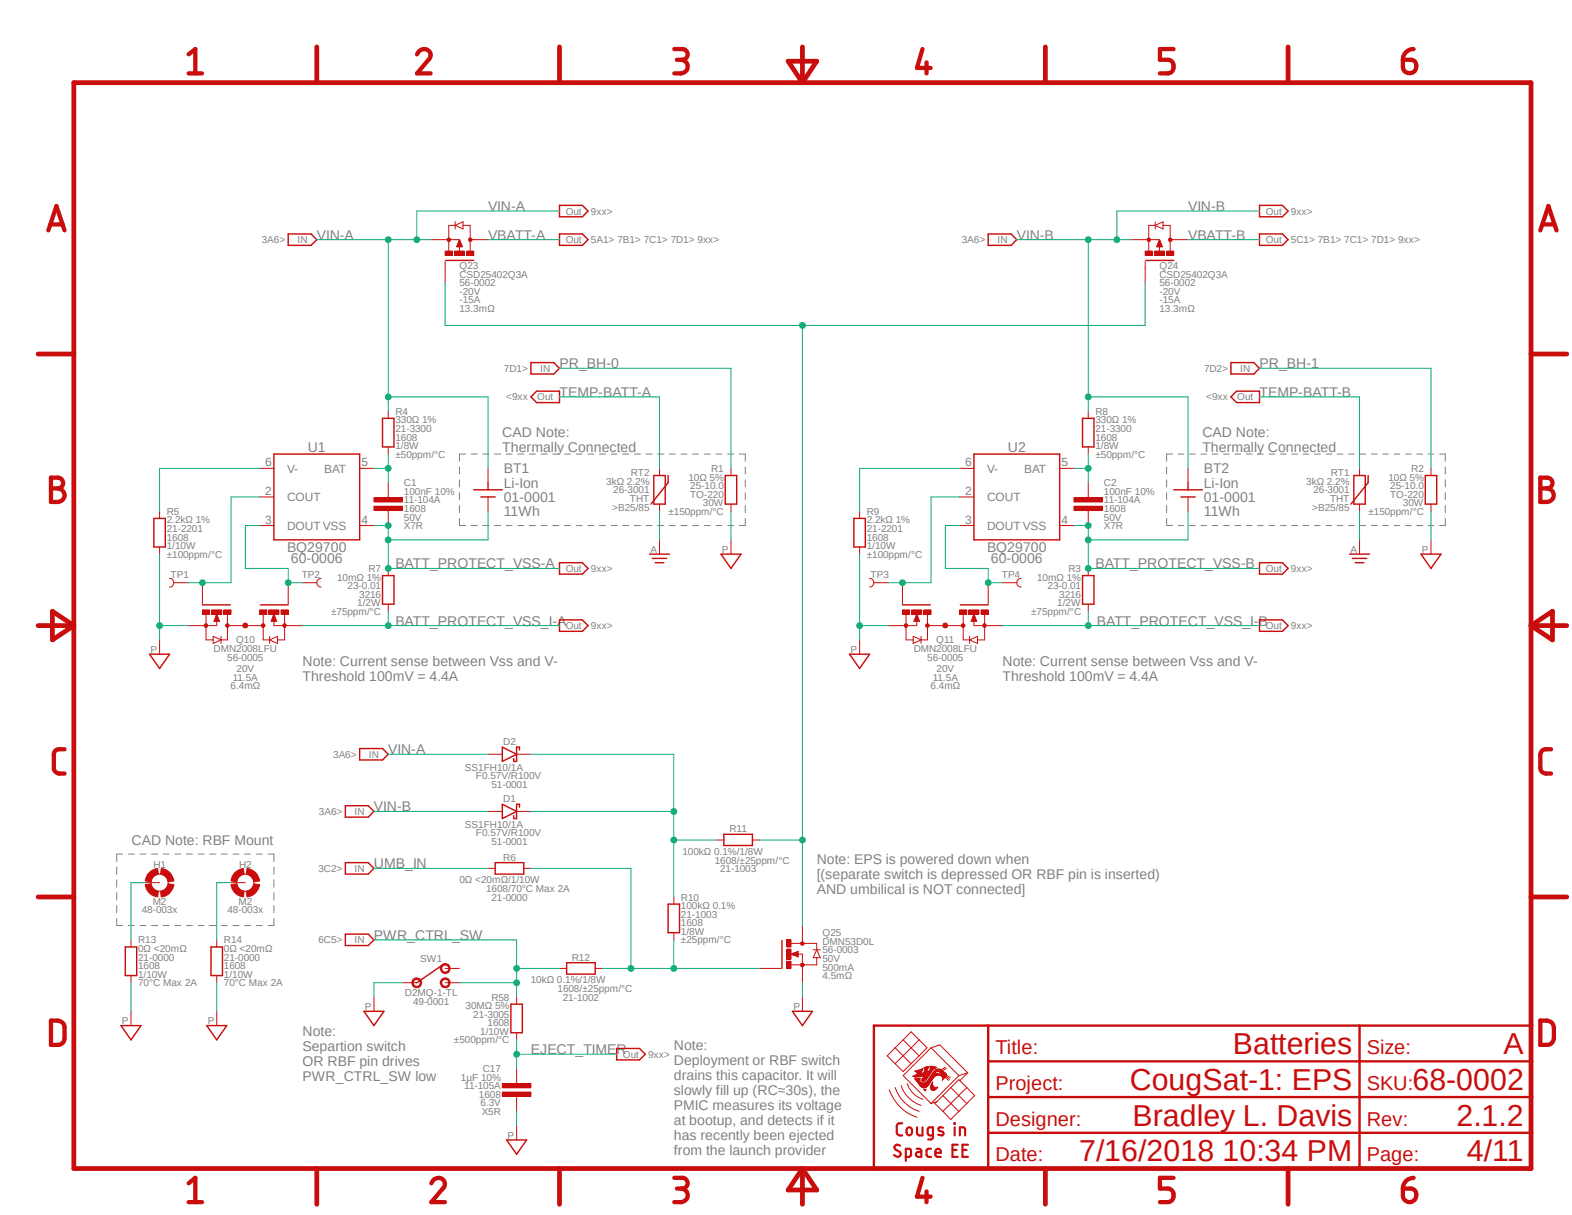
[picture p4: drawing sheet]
<svg xmlns="http://www.w3.org/2000/svg" width="279mm" height="216mm" viewBox="0 0 279 216" stroke-linecap="round" stroke-linejoin="round" font-family="sans-serif">
<defs><g id="words">
<g font-size="5.4" fill="#c90d0c">
<text x="219.1" y="187.3">Batteries</text>
<text x="267.3" y="187.3">A</text>
<text x="200.8" y="193.7">CougSat-1: EPS</text>
<text x="251" y="193.7">68-0002</text>
<text x="201.3" y="200">Bradley L. Davis</text>
<text x="258.9" y="200">2.1.2</text>
<text x="191.8" y="206.4">7/16/2018 10:34 PM</text>
<text x="260.7" y="206.4">4/11</text>
</g>
<g font-size="3.6" fill="#c90d0c">
<text x="176.9" y="187.3">Title:</text>
<text x="242.9" y="187.3">Size:</text>
<text x="176.9" y="193.7">Project:</text>
<text x="242.9" y="193.7">SKU:</text>
<text x="176.9" y="200">Designer:</text>
<text x="242.9" y="200">Rev:</text>
<text x="176.9" y="206.4">Date:</text>
<text x="242.9" y="206.4">Page:</text>
</g>
<g font-size="2.5" fill="#808080">
<text x="86.7" y="37.5">VIN-A</text>
<text x="211.2" y="37.5">VIN-B</text>
<text x="56.3" y="42.6">VIN-A</text>
<text x="86.7" y="42.6">VBATT-A</text>
<text x="180.7" y="42.6">VIN-B</text>
<text x="211.2" y="42.6">VBATT-B</text>
<text x="99.4" y="65.4">PR_BH-0</text>
<text x="223.9" y="65.4">PR_BH-1</text>
<text x="99.4" y="70.5">TEMP-BATT-A</text>
<text x="223.9" y="70.5">TEMP-BATT-B</text>
<text x="89.3" y="77.7">CAD Note:</text>
<text x="213.7" y="77.7">CAD Note:</text>
<text x="54.7" y="80.3">U1</text>
<text x="89.3" y="80.3">Thermally Connected</text>
<text x="179.1" y="80.3">U2</text>
<text x="213.7" y="80.3">Thermally Connected</text>
<text x="89.5" y="89.2">01-0001</text>
<text x="89.5" y="86.7">Li-Ion</text>
<text x="89.5" y="84.1">BT1</text>
<text x="214" y="89.2">01-0001</text>
<text x="214" y="86.7">Li-Ion</text>
<text x="214" y="84.1">BT2</text>
<text x="89.5" y="91.7">11Wh</text>
<text x="214" y="91.7">11Wh</text>
<text x="51" y="98.1">BQ29700</text>
<text x="51.7" y="100.1">60-0006</text>
<text x="70.3" y="101">BATT_PROTECT_VSS-A</text>
<text x="175.4" y="98.1">BQ29700</text>
<text x="176.1" y="100.1">60-0006</text>
<text x="194.7" y="101">BATT_PROTECT_VSS-B</text>
<text x="70.3" y="111.2">BATT_PROTECT_VSS_I-A</text>
<text x="194.9" y="111.2">BATT_PROTECT_VSS_I-B</text>
<text x="53.8" y="118.3">Note: Current sense between Vss and V-</text>
<text x="178.2" y="118.3">Note: Current sense between Vss and V-</text>
<text x="53.8" y="121">Threshold 100mV = 4.4A</text>
<text x="178.2" y="121">Threshold 100mV = 4.4A</text>
<text x="69" y="134">VIN-A</text>
<text x="66.5" y="144.2">VIN-B</text>
<text x="23.4" y="150.2">CAD Note: RBF Mount</text>
<text x="66.5" y="154.3">UMB_IN</text>
<text x="145.2" y="153.6">Note: EPS is powered down when</text>
<text x="145.2" y="156.3">[(separate switch is depressed OR RBF pin is inserted)</text>
<text x="145.2" y="158.9">AND umbilical is NOT connected]</text>
<text x="66.5" y="167">PWR_CTRL_SW</text>
<text x="53.8" y="184">Note:</text>
<text x="53.8" y="186.7">Separtion switch</text>
<text x="53.8" y="189.4">OR RBF pin drives</text>
<text x="94.4" y="187.3">EJECT_TIMER</text>
<text x="119.8" y="186.6">Note:</text>
<text x="119.8" y="189.2">Deployment or RBF switch</text>
<text x="119.8" y="191.9">drains this capacitor. It will</text>
<text x="53.8" y="192">PWR_CTRL_SW low</text>
<text x="119.8" y="194.6">slowly fill up (RC≈30s), the</text>
<text x="119.8" y="197.2">PMIC measures its voltage</text>
<text x="119.8" y="199.9">at bootup, and detects if it</text>
<text x="119.8" y="202.6">has recently been ejected</text>
<text x="119.8" y="205.2">from the launch provider</text>
</g>
<g font-size="2.1" fill="#808080">
<text x="47.1" y="82.9">6</text>
<text x="51" y="84">V-</text>
<text x="57.6" y="84">BAT</text>
<text x="64.3" y="82.9">5</text>
<text x="171.5" y="82.9">6</text>
<text x="175.4" y="84">V-</text>
<text x="182" y="84">BAT</text>
<text x="188.7" y="82.9">5</text>
<text x="47.1" y="88">2</text>
<text x="51" y="89.1">COUT</text>
<text x="171.5" y="88">2</text>
<text x="175.4" y="89.1">COUT</text>
<text x="47.1" y="93">3</text>
<text x="51" y="94.1">DOUT VSS</text>
<text x="64.3" y="93">4</text>
<text x="171.5" y="93">3</text>
<text x="175.4" y="94.1">DOUTVSS</text>
<text x="188.7" y="93">4</text>
</g>
<g font-size="1.8" fill="#808080">
<text x="100.5" y="38.1">Out</text>
<text x="105" y="38.1">9xx&gt;</text>
<text x="225" y="38.1">Out</text>
<text x="229.4" y="38.1">9xx&gt;</text>
<text x="46.5" y="43.2">3A6&gt;</text>
<text x="52.9" y="43.2">IN</text>
<text x="81.7" y="47.8">Q23</text>
<text x="100.5" y="43.2">Out</text>
<text x="105" y="43.2">5A1&gt; 7B1&gt; 7C1&gt; 7D1&gt; 9xx&gt;</text>
<text x="171" y="43.2">3A6&gt;</text>
<text x="177.3" y="43.2">IN</text>
<text x="206.1" y="47.8">Q24</text>
<text x="225" y="43.2">Out</text>
<text x="229.5" y="43.2">5C1&gt; 7B1&gt; 7C1&gt; 7D1&gt; 9xx&gt;</text>
<text x="81.7" y="50.8">56-0002</text>
<text x="81.7" y="52.4">-20V</text>
<text x="81.7" y="53.9">-15A</text>
<text x="81.7" y="49.3">CSD25402Q3A</text>
<text x="206.1" y="50.8">56-0002</text>
<text x="206.1" y="52.4">-20V</text>
<text x="206.1" y="53.9">-15A</text>
<text x="206.1" y="49.3">CSD25402Q3A</text>
<text x="81.7" y="55.4">13.3mΩ</text>
<text x="206.1" y="55.4">13.3mΩ</text>
<text x="89.6" y="66.1">7D1&gt;</text>
<text x="90" y="71.2">&lt;9xx</text>
<text x="95.5" y="71.2">Out</text>
<text x="96" y="66.1">IN</text>
<text x="214" y="66.1">7D2&gt;</text>
<text x="214.4" y="71.2">&lt;9xx</text>
<text x="219.9" y="71.2">Out</text>
<text x="220.4" y="66.1">IN</text>
<text x="70.3" y="76.8">21-3300</text>
<text x="70.3" y="75.2">330Ω 1%</text>
<text x="70.3" y="73.7">R4</text>
<text x="194.7" y="76.8">21-3300</text>
<text x="194.7" y="75.2">330Ω 1%</text>
<text x="194.7" y="73.7">R8</text>
<text x="70.3" y="78.3">1608</text>
<text x="70.3" y="79.8">1/8W</text>
<text x="70.3" y="81.3">±50ppm/°C</text>
<text x="126.4" y="83.9">R1</text>
<text x="194.7" y="78.3">1608</text>
<text x="194.7" y="79.8">1/8W</text>
<text x="194.7" y="81.3">±50ppm/°C</text>
<text x="250.8" y="83.9">R2</text>
<text x="71.8" y="89.5">11-104A</text>
<text x="71.8" y="87.9">100nF 10%</text>
<text x="71.8" y="86.4">C1</text>
<text x="107.7" y="86.1">3kΩ 2.2%</text>
<text x="109" y="87.7">26-3001</text>
<text x="112" y="89.2">THT</text>
<text x="112.1" y="84.6">RT2</text>
<text x="122.3" y="85.4">10Ω 5%</text>
<text x="122.7" y="88.4">TO-220</text>
<text x="122.7" y="86.9">25-10.0</text>
<text x="124.9" y="90">30W</text>
<text x="196.2" y="89.5">11-104A</text>
<text x="196.2" y="87.9">100nF 10%</text>
<text x="196.2" y="86.4">C2</text>
<text x="232.2" y="86.1">3kΩ 2.2%</text>
<text x="233.4" y="87.7">26-3001</text>
<text x="236.4" y="89.2">THT</text>
<text x="236.6" y="84.6">RT1</text>
<text x="246.8" y="85.4">10Ω 5%</text>
<text x="247.1" y="88.4">TO-220</text>
<text x="247.1" y="86.9">25-10.0</text>
<text x="249.3" y="90">30W</text>
<text x="29.6" y="94.5">21-2201</text>
<text x="29.6" y="93">2.2kΩ 1%</text>
<text x="29.6" y="91.5">R5</text>
<text x="71.8" y="91">1608</text>
<text x="71.8" y="92.5">50V</text>
<text x="71.8" y="94">X7R</text>
<text x="108.8" y="90.7">&gt;B25/85</text>
<text x="118.8" y="91.5">±150ppm/°C</text>
<text x="154.1" y="94.5">21-2201</text>
<text x="154.1" y="93">2.2kΩ 1%</text>
<text x="154.1" y="91.5">R9</text>
<text x="196.2" y="91">1608</text>
<text x="196.2" y="92.5">50V</text>
<text x="196.2" y="94">X7R</text>
<text x="233.2" y="90.7">&gt;B25/85</text>
<text x="243.2" y="91.5">±150ppm/°C</text>
<text x="29.6" y="96.1">1608</text>
<text x="29.6" y="97.6">1/10W</text>
<text x="29.6" y="99.1">±100ppm/°C</text>
<text x="65.5" y="101.6">R7</text>
<text x="100.5" y="101.6">Out</text>
<text x="105" y="101.6">9xx&gt;</text>
<text x="115.6" y="98.2">A</text>
<text x="128.3" y="98.2">P</text>
<text x="154.1" y="96.1">1608</text>
<text x="154.1" y="97.6">1/10W</text>
<text x="154.1" y="99.1">±100ppm/°C</text>
<text x="189.9" y="101.6">R3</text>
<text x="225" y="101.6">Out</text>
<text x="229.5" y="101.6">9xx&gt;</text>
<text x="240" y="98.2">A</text>
<text x="252.7" y="98.2">P</text>
<text x="30.3" y="102.7">TP1</text>
<text x="53.6" y="102.7">TP2</text>
<text x="59.9" y="103.2">10mΩ 1%</text>
<text x="61.8" y="104.7">23-0.01</text>
<text x="63.5" y="107.7">1/2W</text>
<text x="63.8" y="106.2">3216</text>
<text x="154.7" y="102.7">TP3</text>
<text x="178.1" y="102.7">TP4</text>
<text x="184.3" y="103.2">10mΩ 1%</text>
<text x="186.2" y="104.7">23-0.01</text>
<text x="187.9" y="107.7">1/2W</text>
<text x="188.3" y="106.2">3216</text>
<text x="58.8" y="109.3">±75ppm/°C</text>
<text x="100.5" y="111.8">Out</text>
<text x="105" y="111.8">9xx&gt;</text>
<text x="183.3" y="109.3">±75ppm/°C</text>
<text x="225" y="111.8">Out</text>
<text x="229.5" y="111.8">9xx&gt;</text>
<text x="26.8" y="116">P</text>
<text x="38" y="115.9">DMN2008LFU</text>
<text x="40.4" y="117.4">56-0005</text>
<text x="42" y="114.3">Q10</text>
<text x="42" y="119.4">20V</text>
<text x="151.2" y="116">P</text>
<text x="162.4" y="115.9">DMN2008LFU</text>
<text x="164.8" y="117.4">56-0005</text>
<text x="166.4" y="114.3">Q11</text>
<text x="166.5" y="119.4">20V</text>
<text x="41" y="122.5">6.4mΩ</text>
<text x="41.4" y="120.9">11.5A</text>
<text x="165.4" y="122.5">6.4mΩ</text>
<text x="165.8" y="120.9">11.5A</text>
<text x="59.2" y="134.7">3A6&gt;</text>
<text x="65.6" y="134.7">IN</text>
<text x="82.6" y="136.9">SS1FH10/1A</text>
<text x="89.5" y="132.4">D2</text>
<text x="84.6" y="138.5">F0.57V R100V</text>
<text x="87.3" y="140">51-0001</text>
<text x="89.5" y="142.5">D1</text>
<text x="90.3" y="138.5">/</text>
<text x="56.7" y="144.8">3A6&gt;</text>
<text x="63" y="144.8">IN</text>
<text x="82.6" y="147.1">SS1FH10/1A</text>
<text x="84.6" y="148.6">F0.57V R100V</text>
<text x="90.3" y="148.6">/</text>
<text x="129.7" y="147.9">R11</text>
<text x="27.3" y="154.2">H1</text>
<text x="42.5" y="154.2">H2</text>
<text x="56.6" y="154.9">3C2&gt;</text>
<text x="63" y="154.9">IN</text>
<text x="87.3" y="150.2">51-0001</text>
<text x="89.5" y="153">R6</text>
<text x="121.3" y="151.9">100kΩ 0.1%/1/8W</text>
<text x="127" y="153.5">1608/±25ppm/°C</text>
<text x="128" y="154.9">21-1003</text>
<text x="27.1" y="160.8">M2</text>
<text x="42.4" y="160.8">M2</text>
<text x="81.7" y="157">0Ω &lt;20mΩ/1/10W</text>
<text x="86.4" y="158.5">1608/70°C Max 2A</text>
<text x="87.3" y="160">21-0000</text>
<text x="121" y="161.5">100kΩ 0.1%</text>
<text x="121" y="160">R10</text>
<text x="24.6" y="167.6">R13</text>
<text x="25.2" y="162.3">48-003x</text>
<text x="39.8" y="167.6">R14</text>
<text x="40.4" y="162.3">48-003x</text>
<text x="56.6" y="167.6">6C5&gt;</text>
<text x="63" y="167.6">IN</text>
<text x="121" y="164.6">1608</text>
<text x="121" y="166.1">1/8W</text>
<text x="121" y="167.6">±25ppm/°C</text>
<text x="121" y="163.1">21-1003</text>
<text x="146.2" y="167.9">DMN53D0L</text>
<text x="146.2" y="166.4">Q25</text>
<text x="24.6" y="172.2">1608</text>
<text x="24.6" y="173.7">1/10W</text>
<text x="24.6" y="170.7">21-0000</text>
<text x="24.6" y="169.2">0Ω &lt;20mΩ</text>
<text x="39.8" y="169.2">0Ω &lt;20mΩ</text>
<text x="39.8" y="172.2">1608</text>
<text x="39.8" y="173.7">1/10W</text>
<text x="39.8" y="170.7">21-0000</text>
<text x="74.7" y="170.9">SW1</text>
<text x="101.6" y="170.7">R12</text>
<text x="146.2" y="169.4">56-0003</text>
<text x="146.2" y="170.9">50V</text>
<text x="146.2" y="172.5">500mA</text>
<text x="146.2" y="174">4.5mΩ</text>
<text x="24.6" y="175.3">70°C Max 2A</text>
<text x="39.8" y="175.3">70°C Max 2A</text>
<text x="64.9" y="179.5">P</text>
<text x="72" y="177">D2MQ-1-TL</text>
<text x="73.4" y="178.6">49-0001</text>
<text x="82.8" y="179.3">30MΩ 5%</text>
<text x="87.3" y="177.8">R58</text>
<text x="94.3" y="174.8">10kΩ 0.1%/1/8W</text>
<text x="99.1" y="176.3">1608/±25ppm/°C</text>
<text x="100" y="177.8">21-1002</text>
<text x="141" y="179.5">P</text>
<text x="21.7" y="182">P</text>
<text x="36.9" y="182">P</text>
<text x="80.7" y="185.4">±500ppm/°C</text>
<text x="84.1" y="180.9">21-3005</text>
<text x="85.3" y="183.9">1/10W</text>
<text x="86.7" y="182.4">1608</text>
<text x="85.8" y="190.5">C17</text>
<text x="110.7" y="188">Out</text>
<text x="115.2" y="188">9xx&gt;</text>
<text x="81.9" y="192">1µF 10%</text>
<text x="82.5" y="193.5">11-105A</text>
<text x="85.1" y="195.1">1608</text>
<text x="85.4" y="196.6">6.3V</text>
<text x="85.6" y="198.1">X5R</text>
<text x="90.2" y="202.3">P</text>
</g>
</g></defs>
<path d="M6.3 6.1l272.6 209.6M278.9 6.1l-272.6 209.6" fill="none" stroke="#fff" stroke-width=".18"/>
<g fill="none" stroke="#808080" stroke-width=".18">
<path d="M81.7 92.1v1.3h1.1M81.7 83v1.2M81.7 85.3v1.2M81.7 87.5v1.3M81.7 89.8v1.3M82.8 80.7h-1.1v1.3M83.7 80.7h1.1M83.7 93.4h1.1M85.8 80.7h1.1M85.8 93.4h1.1M87.9 80.7h1.1M87.9 93.4h1.1"/>
<path d="M90 80.7h1M90 93.4h1M92 80.7h1.1M92 93.4h1.1M94.1 80.7h1.1M94.1 93.4h1.1M96.2 80.7h1M96.2 93.4h1M98.3 80.7h1M98.3 93.4h1M100.3 80.7h1.1M100.3 93.4h1.1"/>
<path d="M102.4 80.7h1.1M102.4 93.4h1.1M104.5 80.7h1M104.5 93.4h1M106.6 80.7h1M106.6 93.4h1M108.6 80.7h1.1M108.6 93.4h1.1M110.7 80.7h1.1M110.7 93.4h1.1M112.7 80.7h1.1M112.7 93.4h1.1"/>
<path d="M114.8 80.7h1.1M114.8 93.4h1.1M116.9 80.7h1.1M116.9 93.4h1.1M119 80.7h1M119 93.4h1M121 80.7h1.1M121 93.4h1.1M123.1 80.7h1.1M123.1 93.4h1.1M125.2 80.7h1M125.2 93.4h1"/>
<path d="M127.3 80.7h1M127.3 93.4h1M129.3 80.7h1.1M129.3 93.4h1.1M131.4 80.7h1.1v1.3M132.5 92.1v1.3h-1.1M132.5 83v1.2M132.5 85.3v1.2M132.5 87.5v1.3M132.5 89.8v1.3M207.3 92.1v1.3h1.1M207.3 83v1.2"/>
<path d="M207.3 85.3v1.2M207.3 87.5v1.3M207.3 89.8v1.3M208.4 80.7h-1.1v1.3M209.4 80.7h1M209.4 93.4h1M211.4 80.7h1M211.4 93.4h1M213.4 80.7h1.1M213.4 93.4h1.1M215.4 80.7h1.1M215.4 93.4h1.1"/>
<path d="M217.5 80.7h1M217.5 93.4h1M219.5 80.7h1M219.5 93.4h1M221.5 80.7h1M221.5 93.4h1M223.5 80.7h1M223.5 93.4h1M225.6 80.7h1M225.6 93.4h1M227.6 80.7h1M227.6 93.4h1"/>
<path d="M229.6 80.7h1M229.6 93.4h1M231.6 80.7h1M231.6 93.4h1M233.6 80.7h1.1M233.6 93.4h1.1M235.7 80.7h1M235.7 93.4h1M237.7 80.7h1M237.7 93.4h1M239.7 80.7h1M239.7 93.4h1"/>
<path d="M241.7 80.7h1M241.7 93.4h1M243.8 80.7h1M243.8 93.4h1M245.7 80.7h1.1M245.7 93.4h1.1M247.8 80.7h1M247.8 93.4h1M249.8 80.7h1M249.8 93.4h1M251.8 80.7h1.1M251.8 93.4h1.1"/>
<path d="M253.8 80.7h1M253.8 93.4h1M255.9 80.7h1v1.3M256.9 83v1.2M256.9 85.3v1.2M256.9 87.5v1.3M256.9 89.8v1.3M256.9 92.1v1.3h-1M20.7 154.1v1.3M20.7 156.3v1.3M20.7 158.6v1.3M21.8 151.8h-1.1v1.3"/>
<path d="M22.8 151.8h1.1M24.9 151.8h1.1M26.9 151.8h1.1M29 151.8h1.1M31.1 151.8h1M33.1 151.8h1.1M35.2 151.8h1.1M37.3 151.8h1.1M39.3 151.8h1.1M41.4 151.8h1.1M43.5 151.8h1M45.6 151.8h1"/>
<path d="M47.6 151.8h1.1v1.3M48.7 154.1v1.3M48.7 156.3v1.3M48.7 158.6v1.3M20.7 163.2v1.3h1.1M20.7 160.9v1.3M22.8 164.5h1.1M24.9 164.5h1.1M26.9 164.5h1.1M29 164.5h1.1M31.1 164.5h1M33.1 164.5h1.1"/>
<path d="M35.2 164.5h1.1M37.3 164.5h1.1M39.3 164.5h1.1M41.4 164.5h1.1M43.5 164.5h1M45.6 164.5h1M48.7 163.2v1.3h-1.1M48.7 160.9v1.3"/>
</g>
<g fill="none" stroke="#c90d0c" stroke-width=".85">
<path d="M13.1 14.7h259v192.9h-259zM56.3 8.3v6.4M99.4 8.3v6.4M140.1 10.9h5.1l-2.6 3.8zM142.6 8.3v6.4M185.8 8.3v6.4M228.9 8.3v6.4M6.8 62.9h6.3M272.1 62.9h6.4M6.8 111.2h6.3M9.3 108.6l3.8 2.6-3.8 2.5zM272.1 111.2h6.4"/>
<path d="M272.1 111.2l3.8-2.6v5.1zM6.8 159.4h6.3M272.1 159.4h6.4M56.3 207.6v6.4M99.4 207.6v6.4M142.6 207.6v6.4M142.6 207.6l2.6 3.9h-5.1zM185.8 207.6v6.4M228.9 207.6v6.4"/>
</g>
<g fill="none" stroke="#c90d0c" stroke-width=".76">
<path d="M33.5 9.7l1.2-1v4.3M33.5 13h2.4M74.1 9.7a1.19 1.19 0 0 1 1.6-1 1.19 1.19 0 0 1 .7 1.7l-2.3 2.6h2.4M119.8 8.7h1.5a.95 .95 0 0 1 .9 1 .95 .95 0 0 1-.9 .9h-1M121 10.6a1.21 1.21 0 0 1 1.2 1.2 1.21 1.21 0 0 1-1.2 1.2h-1.2M164 8.7l-1 3.4h2.4M164.7 11.1v1.9M208.6 8.7h-2.4v1.9h1.4a1.23 1.23 0 0 1 1 1.2 1.23 1.23 0 0 1-1 1.2h-1.4M249.3 10.6h1.5a1.21 1.21 0 0 1 .9 1.4 1.21 1.21 0 0 1-1.4 1 1.09 1.09 0 0 1-1-1.2zM251.2 8.7a1.88 1.88 0 0 0-1.9 1.9M9 39.9h2.1M274.1 39.9h2.2"/>
<path d="M8.6 40.9l1.4-4.3 1.5 4.3M273.8 40.9l1.4-4.3 1.4 4.3M9.1 84.9h1.2a.95 .95 0 0 1 .9 .9 .95 .95 0 0 1-.9 1 1.21 1.21 0 0 1 1.2 1.2 1.21 1.21 0 0 1-1.2 1.2h-1.2zM9.1 86.8h1.2M273.8 84.9h1.2a.95 .95 0 0 1 .9 .9 .95 .95 0 0 1-.9 1 1.21 1.21 0 0 1 1.2 1.2 1.21 1.21 0 0 1-1.2 1.2h-1.2zM273.8 86.8h1.2M11.5 133.1h-1a.87 .87 0 0 0-.9 1v2.4a.97 .97 0 0 0 .9 1h1M275.7 133.1h-1a.94 .94 0 0 0-.9 1v2.4a.97 .97 0 0 0 .9 1h1M9.1 181.4a2.22 2.22 0 0 1 2.2 .5l.2 .7v1.9a1.13 1.13 0 0 1-1.2 1.2h-1.2zM273.8 181.4a2.07 2.07 0 0 1 2.1 .5l.3 .7v1.9a1.21 1.21 0 0 1-1.2 1.2h-1.2zM33.5 210.3l1.2-1v4.3M33.5 213.6h2.4"/>
<path d="M76.7 210.3a1.2 1.2 0 0 1 1.4-1 1.2 1.2 0 0 1 .9 1.4l-2.3 2.9h2.4M119.8 209.3h1.5a.95 .95 0 0 1 .9 .9 .95 .95 0 0 1-.9 1h-1M121 211.2a1.21 1.21 0 0 1 1.2 1.2 1.21 1.21 0 0 1-1.2 1.2h-1.2M164 209.3l-1 3.3h2.4M164.7 211.7v1.9M208.6 209.3h-2.4v1.9h1.4a1.23 1.23 0 0 1 1 1.2 1.23 1.23 0 0 1-1 1.2h-1.4M249.3 211.2h1.5a1.2 1.2 0 0 1 .9 1.3 1.2 1.2 0 0 1-1.2 1.1 1.2 1.2 0 0 1-1.2-1.2zM251.2 209.3a1.88 1.88 0 0 0-1.9 1.9"/>
</g>
<path d="M175.6 194.9h96.5M175.6 182.2v25.4M175.6 188.6h96.5M241.6 182.2v25.4M272.1 182.2h-116.8v25.4M175.6 201.3h96.5" fill="none" stroke="#c90d0c" stroke-width=".42"/>
<g fill="none" stroke="#c90d0c" stroke-width=".18">
<path d="M193.4 73.1v1.2M193.4 79.4v1.3M152.8 90.8v1.3M152.8 97.2v1.3M170.6 88.3h2.5M170.6 93.4h2.5M170.6 83.2h2.5M188.3 93.4h2.6M188.3 83.2h2.6M193.4 85.8v2.5M193.4 90.8v2.6M211.2 83.2v2.6"/>
<path d="M211.2 88.3v2.5M254.3 83.2v1.3M254.3 89.6v1.2M158 193.6a7.9 7.9 0 0 0 5 4.9M159.1 193.3a6.8 6.8 0 0 0 4.3 4.2M159.1 189l1.4 1.4 1.4-1.4M159.1 186.2l-1.4 1.4 1.4 1.4M159.1 186.2l2.8 2.8M160.2 192.9a5.5 5.5 0 0 0 3.5 3.5M160.5 184.8l1.4-1.5 2.9 2.9-1.4 1.4M160.5 184.8l-1.4 1.4M160.5 184.8l2.9 2.8"/>
<path d="M161.2 192.6a4.4 4.4 0 0 0 2.8 2.8M162.3 191.2h1.6M162.3 191.3h1.3M162.6 191.1l-.4 .2 .8 .1 1.3-.3-.3 .5M162.6 191.1h2.5M162.6 191.7h.9M162.6 190.4h1.1M162.7 191.8h.7M162.7 191.1h2.4M162.8 191.9h.5M162.8 190.5h.9M162.9 192h.4"/>
<path d="M162.9 191h2.3M162.9 192.1h.5M162.9 190.3h1M162.9 190.5h.8M163 192.2h.4M163 190.9l-.4 .2M163 190.9h2.3M163.1 190.8h.6M163.1 192.3h.4M163.1 192.4h.6M163.1 190.6h.6M163.2 190.7h.5"/>
<path d="M163.2 192.5h2M163.3 190.2h.7M163.3 191.9l.1 .2M163.3 192.6h1.8M163.4 187.6l-1.5 1.4M163.4 184.8l-4.3 4.2M163.4 192.7h1.7M163.4 192.1l.4 .3M163.4 192.8h1.6M163.5 192.9h1.5M163.5 192.9l.2 .1M163.5 191.6h.1"/>
<path d="M163.5 190.1h.5M163.6 193h1.3M163.6 191.6l-1 .1 .9 1.2M163.6 191.6l-.3 .3M163.7 193a.7 .7 0 0 0 .9 .2M163.7 193h1.1M163.7 193.1h1M163.7 192h.7M163.7 191.9h.8M163.7 190h.3M163.8 191.8h.8M163.9 193.2h.7"/>
<path d="M163.9 192.1h.4M163.9 190.8h1.4M163.9 191.7h.8M163.9 189.9h.1M164 191.6l-.3 .4 .3 .2 .3-.1M164 189.9l-.3 1 .5-.4M164 189.9l-1.4 .4 .6 .4-.2 .2M164 191.6h.8M164 190.7h1.4M164.1 191.5h.8M164.1 191.4h.8M164.1 190.6h1.3"/>
<path d="M164.2 191.3h.8M164.2 191.2h.9M164.2 190.5h1.3M164.3 189.7v.4l.1-.1-.1 .4M164.3 190.5h.5M164.3 189.9h.5M164.3 189.7h.7M164.3 193.7h.2M164.3 192.4h1M164.3 190h.5M164.3 190.4l-.1 .1M164.3 190.4h.5"/>
<path d="M164.4 190.3h.4M164.4 190.2h.4M164.4 193.6h.2l-.2 .2M164.4 190.1h.4M164.5 192.4h-1.3M164.5 192.4h.9M164.5 189.7h-.2M164.5 189.7h.5M164.5 193.6h-.3l.2 .2M164.6 192.3h.8M164.7 192.2h.8M164.7 189.6l.3-.1v.3h-.7"/>
<path d="M164.7 189.6l-.2 .1M164.7 189.6h.3M164.7 193.1l-.1 .1M164.8 190.4v.2l.2-.1M164.8 189.8v.6M164.8 192.1h.7M164.8 192.1l-.3 .3M164.9 192h.7M164.9 193l-.2 .1M165 191.9h.7M165 190.5h.5M165 191.8h.7"/>
<path d="M165.1 190.4h.5M165.1 191.1l-.8 1M165.1 191.7h.7M165.1 191.7l-.3 .4M165.1 190.3h.6M165.1 191.6h.7M165.1 192.6l-.2 .4M165.2 190.2l-.2 .3M165.2 191.6h.7M165.2 190.2h.6M165.3 191.5h.6M165.3 191.4h.7"/>
<path d="M165.3 190.8l-.2 .3M165.3 190.1h.6M165.3 189.7h1.1M165.3 189.6h.8M165.4 190h.5M165.4 193.4h1.1M165.4 193.3h1.2M165.4 193.2h.7M165.4 193.1h.5M165.4 191.3h.7M165.4 193.5h1M165.4 193h.5"/>
<path d="M165.4 193h.4M165.4 189.8h.8M165.4 191.2h.8M165.4 189.9h.7M165.5 186.2l4.9 4.9M165.5 186.2l-5 4.9 5 5M165.5 186.2l1.5-.5 5 4.9M165.5 193.5h.8M165.5 192.9h.3M165.5 191.1h.9M165.5 192.8h.3M165.5 191.1h1.1"/>
<path d="M165.6 193.6h.6M165.6 192.7h.1M165.6 192.6h.1M165.6 191h1.5M165.7 192.5h.1M165.7 190.9h1.3M165.7 192.4h.1M165.7 190.8h1.1M165.7 193.7h.4M165.7 192.7l.1-.4-.4 .8 .1 .4M165.7 192.7l.1 .3M165.8 190.7h.3"/>
<path d="M165.8 193l.3 .3 .6-.1a.69 .69 0 0 1-.5 .5 .69 .69 0 0 1-.7-.2M165.8 190.6h.4M165.9 190.5h.4M165.9 190.5l-.8 1.2M165.9 190.5h.5M166 190.4h1.6M166.2 189.8l-.4 .3-.5 .7M166.2 189.8l.3-.1-1.2-.2v.3h.2l-.3 .4M166.2 190.2h1.1M166.4 190.5l-.3 .2 .7 .1 .5 .3M166.4 190.1h.8M166.4 190.1a1.08 1.08 0 0 1 1.4 .4l.4 .4"/>
<path d="M166.4 190.1l-.5 .4M166.4 190.5a.79 .79 0 0 1 1 .7l-.1-.1 .3 .4M166.5 195.7l-.3 .4 1.4 1.4M166.6 193.2h.1M166.9 190.5h.8M167 190.5h.8M167.1 191.1h.2M167.1 190.6h.8M167.2 191.1a1.47 1.47 0 0 0-1.7 1l-.4 .5M167.2 191.1h.1M167.2 190.7h.8M167.3 190.8h.8"/>
<path d="M167.3 191.2h.8M167.3 190.9h.9M167.4 191h.8M167.4 191.3h.7M167.4 191.1h.7M167.4 191.1h.8M167.5 191.4h.5M167.6 191.8l-.1 .2M167.6 191.6h.2M167.6 191.5h.3M167.6 191.5v.1M167.6 194.7l-1.1 1"/>
<path d="M167.6 194.7l2.8 2.8M167.6 191.7h.1M167.6 191.6h.1M167.6 191.6v.2M167.7 191.6l-.1 .2M168 191.4l.6 .6M168 189.7l-.8 .4M168 191.4l-.3 .2M168.1 191.3l.7 .5M168.1 191.2l-.1 .2M168.2 191.1l.7 .3M168.2 189.9l-.7 .4h-1.4"/>
<path d="M168.2 190.9l-.1 .3M169 193.3l1.4-1.4 1.4 1.4M169 193.3l2.8 2.8M169 193.3l-1.4 1.4M170.4 191.1l-4.9 5 1-.4M171.8 193.3l1.4 1.4-4.2 4.2-1.4-1.4M171.8 193.3l-4.2 4.2M172 190.6l-1.6 .5M172 190.6l-1.4 1.4"/>
</g>
<g fill="none" stroke="#c90d0c" stroke-width=".38">
<path d="M160.4 199.6h-.8l-.2 .5 .1 1.4 .4 .3h.5M169.6 199.6l.1 .1zM160 203.6a.6 .6 0 0 0-1 .3l.2 .4 .7 .3a.51 .51 0 0 1 .1 .7 .51 .51 0 0 1-.7 .2l-.4-.3M161 205.6h.6l.3-.2v-.9l-.1-.3-.8-.1v2.2M161.2 200.5a.49 .49 0 0 1 .5-.2 .49 .49 0 0 1 .4 .5v.5a.49 .49 0 0 1-.5 .5 .49 .49 0 0 1-.5-.5zM162.9 204.1l.6 .1 .2 .3v1.1h-.5a.42 .42 0 0 1-.4-.5 .42 .42 0 0 1 .4-.4h.5M163 200.3v1.1l.4 .4h.6v-1.5M165.5 204.1l-.7 .1-.1 .3v.9l.3 .2h.5M165.8 201.8h-.6l-.3-.3v-.8l.2-.3 .7-.1v1.8l-.3 .4h-.5M166.2 204.9h1a.51 .51 0 0 0-.3-.8 .51 .51 0 0 0-.7 .5l.1 .8 .3 .2h.6M167.6 200.4a.61 .61 0 0 0-.8 .1l.1 .4 .7 .2 .1 .4a.63 .63 0 0 1-.9 .1M169.3 204.3h.7"/>
<path d="M169.7 200.3v1.5M170.2 203.4h-.9v2.2h.9M170.6 201.8v-1.5h.6l.3 .2v1.3M171.1 204.3h.7M172 203.4h-.9v2.2h.9"/>
</g>
<path d="M192.4 74.3h2v5.1h-2zM151.8 92.1h2v5.1h-2zM173.1 80.7h15.2v15.2h-15.2zM208.6 87h5.1M209.9 88.3h2.5M211.2 85.8v1.2M253.3 84.5h2.1v5.1h-2.1z" fill="none" stroke="#c90d0c" stroke-width=".25"/>
<path d="M190.9 88.4h5.1v.8h-5.1z" fill-rule="evenodd" fill="#c90d0c"/>
<path d="M190.9 88.4h5.1v.8h-5.1z" fill="none" stroke="#c90d0c" stroke-width=".18"/>
<path d="M190.9 90h5.1v.7h-5.1z" fill-rule="evenodd" fill="#c90d0c"/>
<g fill="none" stroke="#c90d0c" stroke-width=".18">
<path d="M205.3 39.4v1.3M203.5 42.6h.7M203.5 46.4v1.3M204.3 42.6h1.8v2.4M205.3 40h-1.1v4.6M205.3 40l1.4-.6v1.3zM206.7 40h1.3v4.6M208 42.6h.6M190.9 90h5.1v.7h-5.1zM193.4 88.3v.1M193.4 90.7v.1M254.3 95.9v2.6"/>
<path d="M152.8 113.7v2.5M154.6 102.8a.76 .76 0 0 1 .7 .7 .76 .76 0 0 1-.7 .8M155.3 103.5h2.6M178.2 103.5h2.5M181.5 102.8a.76 .76 0 0 0-.8 .7 .76 .76 0 0 0 .8 .8"/>
</g>
<path d="M203.7 46.3h4.9M218.8 64.4h4l1.1 1-1.1 1.1h-4zM252.6 98.5h3.5l-1.8 2.5zM151 116.2h3.6l-1.8 2.6z" fill="none" stroke="#c90d0c" stroke-width=".25"/>
<path d="M207.8 42.4h.4v.4h-.4z" fill-rule="evenodd" fill="#c90d0c"/>
<path d="M207.8 42.4h.4v.4h-.4z" fill="none" stroke="#c90d0c" stroke-width=".18"/>
<path d="M204 42.4h.4v.4h-.4z" fill-rule="evenodd" fill="#c90d0c"/>
<path d="M204 42.4h.4v.4h-.4z" fill="none" stroke="#c90d0c" stroke-width=".18"/>
<path d="M207.3 44.6h1.3v.8h-1.3z" fill-rule="evenodd" fill="#c90d0c"/>
<path d="M207.3 44.6h1.3v.8h-1.3z" fill="none" stroke="#c90d0c" stroke-width=".18"/>
<path d="M203.5 44.6h1.3v.8h-1.3z" fill-rule="evenodd" fill="#c90d0c"/>
<path d="M203.5 44.6h1.3v.8h-1.3z" fill="none" stroke="#c90d0c" stroke-width=".18"/>
<path d="M205.2 44.6h1.8v.8h-1.8z" fill-rule="evenodd" fill="#c90d0c"/>
<g fill="none" stroke="#c90d0c" stroke-width=".18">
<path d="M201 42.6h2.5M203.5 47.7v2.5M205.2 44.6h1.8v.8h-1.8zM205.6 43.8h1M205.7 43.7h.8M205.7 43.6h.8M205.7 43.4h.7M205.8 43.3h.6M205.9 43.2h.4M205.9 43.1h.4M206 43h.2M206 42.9h.2"/>
<path d="M206 42.8h.2M206.1 42.6l.5 1.3h-1zM206.1 42.7h.1M208.6 42.6h2.6M160.4 106.1v1.3M161 109.1v4.6M162.3 113.1l1.4 .6-1.4 .6zM162.9 110.3v.9h-2.5M162.9 109.1l.5 1.3h-1zM163.7 113.1v1.2M164.8 109.1v4.6h-1.1M164.8 111.2h6.4"/>
<path d="M86.7 134h2.6M91.8 134h2.6"/>
</g>
<path d="M223.9 41.6h4l1 1-1 1h-4zM160.4 107.5h5M89.3 132.8l2.5 1.2-2.5 1.3zM92.3 133.3v-.5h-.5v2.5h-.5v-.5" fill="none" stroke="#c90d0c" stroke-width=".25"/>
<path d="M162.9 110v.3h-.2l.2-.9 .3 .9" fill="none" stroke="#c90d0c" stroke-width=".34"/>
<path d="M160.8 110.9h.4l.2 .3-.2 .2-.2 .1-.2-.1z" fill-rule="evenodd" fill="#c90d0c"/>
<path d="M160.8 110.9h.4l.2 .3-.2 .2-.2 .1-.2-.1z" fill="none" stroke="#c90d0c" stroke-width=".18"/>
<path d="M164.6 110.9h.5l.1 .3-.1 .2-.3 .1-.2-.1z" fill-rule="evenodd" fill="#c90d0c"/>
<path d="M164.6 110.9h.5l.1 .3-.1 .2-.3 .1-.2-.1z" fill="none" stroke="#c90d0c" stroke-width=".18"/>
<path d="M160.4 108.4h1.3v.7h-1.3z" fill-rule="evenodd" fill="#c90d0c"/>
<path d="M160.4 108.4h1.3v.7h-1.3z" fill="none" stroke="#c90d0c" stroke-width=".18"/>
<path d="M164.2 108.4h1.3v.7h-1.3z" fill-rule="evenodd" fill="#c90d0c"/>
<path d="M164.2 108.4h1.3v.7h-1.3z" fill="none" stroke="#c90d0c" stroke-width=".18"/>
<path d="M162.1 108.4h1.7v.7h-1.7z" fill-rule="evenodd" fill="#c90d0c"/>
<path d="M157.9 111.2h2.5M160.4 103.5v2.6M161 113.7h1.3M162.1 108.4h1.7v.7h-1.7zM171.2 109.1v4.6h1.1M172.3 113.7l1.4-.6v1.2zM172.3 113.1v1.2M173.1 110.3v.9h2.5M173.1 109.1l.5 1.3h-1zM175 109.1v4.6M175.6 106.1v1.3" fill="none" stroke="#c90d0c" stroke-width=".18"/>
<path d="M170.7 107.5h4.9" fill="none" stroke="#c90d0c" stroke-width=".25"/>
<path d="M173.1 110v.3h.3l-.3-.9-.3 .9" fill="none" stroke="#c90d0c" stroke-width=".34"/>
<path d="M174.8 110.9h.4v.5l-.2 .1-.2-.1z" fill-rule="evenodd" fill="#c90d0c"/>
<path d="M174.8 110.9h.4v.5l-.2 .1-.2-.1z" fill="none" stroke="#c90d0c" stroke-width=".18"/>
<path d="M170.9 110.9h.5l.1 .3-.1 .2-.2 .1-.3-.1z" fill-rule="evenodd" fill="#c90d0c"/>
<path d="M170.9 110.9h.5l.1 .3-.1 .2-.2 .1-.3-.1z" fill="none" stroke="#c90d0c" stroke-width=".18"/>
<path d="M174.4 108.4h1.2v.7h-1.2z" fill-rule="evenodd" fill="#c90d0c"/>
<path d="M174.4 108.4h1.2v.7h-1.2z" fill="none" stroke="#c90d0c" stroke-width=".18"/>
<path d="M170.6 108.4h1.2v.7h-1.2z" fill-rule="evenodd" fill="#c90d0c"/>
<path d="M170.6 108.4h1.2v.7h-1.2z" fill="none" stroke="#c90d0c" stroke-width=".18"/>
<path d="M172.2 108.4h1.8v.7h-1.8z" fill-rule="evenodd" fill="#c90d0c"/>
<path d="M172.2 108.4h1.8v.7h-1.8zM173.7 113.7h1.3M175.6 103.5v2.6M175.6 111.2h2.6" fill="none" stroke="#c90d0c" stroke-width=".18"/>
<path d="M167.7 110.8l.3-.1 .3 .1 .1 .4-.1 .3-.3 .1-.3-.1-.1-.3 .5-.1-.5 .1z" fill-rule="evenodd" fill="#c90d0c"/>
<g fill="none" stroke="#c90d0c" stroke-width=".18">
<path d="M69 73.1v1.2M69 79.4v1.3M28.4 90.8v1.3M28.4 97.2v1.3M46.1 88.3h2.6M46.1 93.4h2.6M46.1 83.2h2.6M63.9 93.4h2.6M63.9 83.2h2.6M69 85.8v2.5M69 90.8v2.6M86.7 83.2v2.6"/>
<path d="M86.7 88.3v2.5M129.9 83.2v1.3M129.9 89.6v1.2M241.6 83.2v1.3M241.6 89.6v1.2M241.6 95.9v2.6M167.7 110.8l.3-.1 .3 .1 .1 .4-.1 .3-.3 .1-.3-.1-.1-.3 .5-.1-.5 .1zM193.4 101v1.3M193.4 107.4v1.2"/>
</g>
<g fill="none" stroke="#c90d0c" stroke-width=".25">
<path d="M68 74.3h2v5.1h-2zM219.8 69.5h4.1v2h-4.1l-1-1zM27.3 92.1h2.1v5.1h-2.1zM48.7 80.7h15.2v15.2h-15.2zM84.2 87h5.1M85.5 88.3h2.5M86.7 85.8v1.2M128.9 84.5h2v5.1h-2zM223.9 100h4l1 1-1 1h-4zM239.9 98.5h3.5M240.4 99.2h2.5M240.6 84.5h2.1v5.1h-2.1z"/>
<path d="M240.9 100h1.5M243.2 84.5v1.3l-3.1 3.8M192.4 102.3h2v5.1h-2zM223.9 110.2h4l1 1-1 1h-4z"/>
</g>
<path d="M66.5 88.4h5v.8h-5z" fill-rule="evenodd" fill="#c90d0c"/>
<path d="M66.5 88.4h5v.8h-5z" fill="none" stroke="#c90d0c" stroke-width=".18"/>
<path d="M66.5 90h5v.7h-5z" fill-rule="evenodd" fill="#c90d0c"/>
<g fill="none" stroke="#c90d0c" stroke-width=".18">
<path d="M80.9 39.4v1.3M79.1 42.6h.7M79.1 46.4v1.3M79.9 42.6h1.8v2.4M80.9 40h-1.1v4.6M80.9 40l1.4-.6v1.3zM82.3 40h1.3v4.6M83.6 42.6h.6M66.5 90h5v.7h-5zM69 88.3v.1M69 90.7v.1M129.9 95.9v2.6"/>
<path d="M28.4 113.7v2.5M30.1 102.8a.76 .76 0 0 1 .8 .7 .76 .76 0 0 1-.8 .8M30.9 103.5h2.5M53.8 103.5h2.5M57.1 102.8a.76 .76 0 0 0-.8 .7 .76 .76 0 0 0 .8 .8"/>
</g>
<path d="M79.2 46.3h5M128.1 98.5h3.6l-1.8 2.5zM26.6 116.2h3.5l-1.7 2.6z" fill="none" stroke="#c90d0c" stroke-width=".25"/>
<path d="M83.4 42.4h.4v.4h-.4z" fill-rule="evenodd" fill="#c90d0c"/>
<path d="M83.4 42.4h.4v.4h-.4z" fill="none" stroke="#c90d0c" stroke-width=".18"/>
<path d="M79.5 42.4h.5v.4h-.5z" fill-rule="evenodd" fill="#c90d0c"/>
<path d="M79.5 42.4h.5v.4h-.5z" fill="none" stroke="#c90d0c" stroke-width=".18"/>
<path d="M82.9 44.6h1.3v.8h-1.3z" fill-rule="evenodd" fill="#c90d0c"/>
<path d="M82.9 44.6h1.3v.8h-1.3z" fill="none" stroke="#c90d0c" stroke-width=".18"/>
<path d="M79.1 44.6h1.3v.8h-1.3z" fill-rule="evenodd" fill="#c90d0c"/>
<path d="M79.1 44.6h1.3v.8h-1.3z" fill="none" stroke="#c90d0c" stroke-width=".18"/>
<path d="M80.8 44.6h1.7v.8h-1.7z" fill-rule="evenodd" fill="#c90d0c"/>
<g fill="none" stroke="#c90d0c" stroke-width=".18">
<path d="M76.6 42.6h2.5M79.1 47.7v2.5M80.8 44.6h1.7v.8h-1.7zM81.2 43.8h1M81.2 43.7h.9M81.3 43.6h.8M81.3 43.6h.7M81.3 43.4h.7M81.4 43.3h.6M81.4 43.2h.5M81.5 43.1h.4M81.5 43h.3"/>
<path d="M81.5 42.9h.3M81.6 42.8h.2M81.6 42.8h.1M81.7 42.6l.5 1.3h-1zM81.7 42.7h.1M84.2 42.6h2.5M36 106.1v1.3M36.6 109.1v4.6M37.9 113.1l1.4 .6-1.4 .6zM38.5 110.3v.9h-2.5M38.5 109.1l.5 1.3h-1zM39.3 113.1v1.2"/>
<path d="M40.4 109.1v4.6h-1.1M40.4 111.2h6.4M86.7 144.2h2.6M91.8 144.2h2.6"/>
</g>
<path d="M99.4 41.6h4.1l1 1-1 1h-4.1zM36 107.5h4.9M89.3 142.9l2.5 1.3-2.5 1.3zM92.3 143.4v-.5h-.5v2.6h-.5v-.6" fill="none" stroke="#c90d0c" stroke-width=".25"/>
<path d="M38.5 110v.3h-.2l.2-.9 .3 .9" fill="none" stroke="#c90d0c" stroke-width=".34"/>
<path d="M36.4 110.9h.4l.2 .3-.2 .2-.2 .1-.2-.1z" fill-rule="evenodd" fill="#c90d0c"/>
<path d="M36.4 110.9h.4l.2 .3-.2 .2-.2 .1-.2-.1z" fill="none" stroke="#c90d0c" stroke-width=".18"/>
<path d="M40.2 110.9h.4l.2 .3-.2 .2-.2 .1-.2-.1z" fill-rule="evenodd" fill="#c90d0c"/>
<path d="M40.2 110.9h.4l.2 .3-.2 .2-.2 .1-.2-.1z" fill="none" stroke="#c90d0c" stroke-width=".18"/>
<path d="M36 108.4h1.3v.7h-1.3z" fill-rule="evenodd" fill="#c90d0c"/>
<path d="M36 108.4h1.3v.7h-1.3z" fill="none" stroke="#c90d0c" stroke-width=".18"/>
<path d="M39.8 108.4h1.3v.7h-1.3z" fill-rule="evenodd" fill="#c90d0c"/>
<path d="M39.8 108.4h1.3v.7h-1.3z" fill="none" stroke="#c90d0c" stroke-width=".18"/>
<path d="M37.6 108.4h1.8v.7h-1.8z" fill-rule="evenodd" fill="#c90d0c"/>
<path d="M33.4 111.2h2.6M36 103.5v2.6M36.6 113.7h1.3M37.6 108.4h1.8v.7h-1.8zM46.8 109.1v4.6h1.1M47.9 113.7l1.4-.6v1.2zM47.9 113.1v1.2M48.7 110.3v.9h2.5M48.7 109.1l.5 1.3h-1zM50.6 109.1v4.6M51.2 106.1v1.3" fill="none" stroke="#c90d0c" stroke-width=".18"/>
<path d="M46.3 107.5h4.9" fill="none" stroke="#c90d0c" stroke-width=".25"/>
<path d="M48.7 110v.3h.2l-.2-.9-.3 .9" fill="none" stroke="#c90d0c" stroke-width=".34"/>
<path d="M50.3 110.9h.5v.5l-.2 .1-.3-.1z" fill-rule="evenodd" fill="#c90d0c"/>
<path d="M50.3 110.9h.5v.5l-.2 .1-.3-.1z" fill="none" stroke="#c90d0c" stroke-width=".18"/>
<path d="M46.5 110.9h.5l.1 .3-.1 .2-.2 .1-.3-.1z" fill-rule="evenodd" fill="#c90d0c"/>
<path d="M46.5 110.9h.5l.1 .3-.1 .2-.2 .1-.3-.1z" fill="none" stroke="#c90d0c" stroke-width=".18"/>
<path d="M50 108.4h1.2v.7h-1.2z" fill-rule="evenodd" fill="#c90d0c"/>
<path d="M50 108.4h1.2v.7h-1.2z" fill="none" stroke="#c90d0c" stroke-width=".18"/>
<path d="M46.1 108.4h1.3v.7h-1.3z" fill-rule="evenodd" fill="#c90d0c"/>
<path d="M46.1 108.4h1.3v.7h-1.3z" fill="none" stroke="#c90d0c" stroke-width=".18"/>
<path d="M47.8 108.4h1.8v.7h-1.8z" fill-rule="evenodd" fill="#c90d0c"/>
<path d="M47.8 108.4h1.8v.7h-1.8zM49.3 113.7h1.3M51.2 103.5v2.6M51.2 111.2h2.6" fill="none" stroke="#c90d0c" stroke-width=".18"/>
<path d="M43.3 110.8l.3-.1 .3 .1 .1 .4-.1 .3-.3 .1-.3-.1-.2-.3 .5-.1-.5 .1z" fill-rule="evenodd" fill="#c90d0c"/>
<path d="M117.2 83.2v1.3M117.2 89.6v1.2M117.2 95.9v2.6M43.3 110.8l.3-.1 .3 .1 .1 .4-.1 .3-.3 .1-.3-.1-.2-.3 .5-.1-.5 .1zM69 101v1.3M69 107.4v1.2M71.5 174.6h2.6M79.1 172.1h2.6" fill="none" stroke="#c90d0c" stroke-width=".18"/>
<path d="M94.4 70.5l1-1h4v2h-4zM94.4 64.4h4l1 1-1 1.1h-4zM99.4 100h4.1l1 1-1 1h-4.1zM115.4 98.5h3.6M116 99.2h2.5M116.2 84.5h2v5.1h-2zM116.5 100h1.5M118.7 84.5v1.3l-3 3.8M68 102.3h2v5.1h-2zM99.4 110.2h4.1l1 1-1 1h-4.1z" fill="none" stroke="#c90d0c" stroke-width=".25"/>
<path d="M73.5 173.9a.87 .87 0 0 1 1.3 .3 .87 .87 0 0 1-.5 1.2 .87 .87 0 0 1-1.1-.8h.2a.64 .64 0 0 1 1-.5 .64 .64 0 0 1 .1 1.1 .64 .64 0 0 1-1-.3l-.1-.3h-.2z" fill-rule="evenodd" fill="#c90d0c"/>
<path d="M73.5 173.9a.87 .87 0 0 1 1.3 .3 .87 .87 0 0 1-.5 1.2 .87 .87 0 0 1-1.1-.8h.2a.64 .64 0 0 1 1-.5 .64 .64 0 0 1 .1 1.1 .64 .64 0 0 1-1-.3l-.1-.3h-.2z" fill="none" stroke="#c90d0c" stroke-width=".18"/>
<path d="M78.6 173.9a.89 .89 0 0 1 1.3 .4 .89 .89 0 0 1-.6 1.2 .89 .89 0 0 1-1.1-.9h.3a.64 .64 0 0 1 .8-.6 .64 .64 0 0 1 .3 1 .64 .64 0 0 1-1-.1l-.1-.3h-.3z" fill-rule="evenodd" fill="#c90d0c"/>
<path d="M78.6 173.9a.89 .89 0 0 1 1.3 .4 .89 .89 0 0 1-.6 1.2 .89 .89 0 0 1-1.1-.9h.3a.64 .64 0 0 1 .8-.6 .64 .64 0 0 1 .3 1 .64 .64 0 0 1-1-.1l-.1-.3h-.3zM79.1 174.6h2.6" fill="none" stroke="#c90d0c" stroke-width=".18"/>
<path d="M78.9 171.3l-4.8 3.3" fill="none" stroke="#c90d0c" stroke-width=".25"/>
<path d="M78.6 171.4a.89 .89 0 0 1 1.3 .3 .89 .89 0 0 1-.6 1.3 .89 .89 0 0 1-1.1-.9h.3a.64 .64 0 0 1 .8-.6 .64 .64 0 0 1 .3 1 .64 .64 0 0 1-1-.1l-.1-.3h-.3z" fill-rule="evenodd" fill="#c90d0c"/>
<path d="M78.6 171.4a.89 .89 0 0 1 1.3 .3 .89 .89 0 0 1-.6 1.3 .89 .89 0 0 1-1.1-.9h.3a.64 .64 0 0 1 .8-.6 .64 .64 0 0 1 .3 1 .64 .64 0 0 1-1-.1l-.1-.3h-.3z" fill="none" stroke="#c90d0c" stroke-width=".18"/>
<path d="M28.7 154.3a2.44 2.44 0 0 1 2.2 2.2l-1 .2a1.56 1.56 0 0 0-1.4-1.4z" fill-rule="evenodd" fill="#c90d0c"/>
<path d="M28.7 154.3a2.44 2.44 0 0 1 2.2 2.2l-1 .2a1.56 1.56 0 0 0-1.4-1.4z" fill="none" stroke="#c90d0c" stroke-width=".18"/>
<path d="M26.3 155.2a2.49 2.49 0 0 1 1.7-.9l.2 1a1.57 1.57 0 0 0-1.4 1.4l-1-.2 .2-.8z" fill-rule="evenodd" fill="#c90d0c"/>
<path d="M26.3 155.2a2.49 2.49 0 0 1 1.7-.9l.2 1a1.57 1.57 0 0 0-1.4 1.4l-1-.2 .2-.8z" fill="none" stroke="#c90d0c" stroke-width=".18"/>
<path d="M25.8 157.2l1-.1a1.57 1.57 0 0 0 1.4 1.3l-.2 1a2.45 2.45 0 0 1-2.2-2.2z" fill-rule="evenodd" fill="#c90d0c"/>
<path d="M25.8 157.2l1-.1a1.57 1.57 0 0 0 1.4 1.3l-.2 1a2.45 2.45 0 0 1-2.2-2.2z" fill="none" stroke="#c90d0c" stroke-width=".18"/>
<path d="M29.9 157.1l1 .1a2.57 2.57 0 0 1-2.2 2.2l-.2-1a1.56 1.56 0 0 0 1.4-1.3z" fill-rule="evenodd" fill="#c90d0c"/>
<g fill="none" stroke="#c90d0c" stroke-width=".18">
<path d="M25.8 156.8h2.6M29.9 157.1l1 .1a2.57 2.57 0 0 1-2.2 2.2l-.2-1a1.56 1.56 0 0 0 1.4-1.3z"/>
<circle cx="28.4" cy="156.8" r="1.53"/>
</g>
<path d="M43.9 154.3a2.44 2.44 0 0 1 2.2 2.2l-1 .2a1.68 1.68 0 0 0-1.3-1.4z" fill-rule="evenodd" fill="#c90d0c"/>
<path d="M43.9 154.3a2.44 2.44 0 0 1 2.2 2.2l-1 .2a1.68 1.68 0 0 0-1.3-1.4z" fill="none" stroke="#c90d0c" stroke-width=".18"/>
<path d="M41.6 155.2a2.49 2.49 0 0 1 1.7-.9l.1 1a1.57 1.57 0 0 0-1.3 1.4l-1-.2 .2-.8z" fill-rule="evenodd" fill="#c90d0c"/>
<path d="M41.6 155.2a2.49 2.49 0 0 1 1.7-.9l.1 1a1.57 1.57 0 0 0-1.3 1.4l-1-.2 .2-.8z" fill="none" stroke="#c90d0c" stroke-width=".18"/>
<path d="M41.1 157.2l1-.1a1.57 1.57 0 0 0 1.3 1.3l-.1 1a2.45 2.45 0 0 1-2.2-2.2z" fill-rule="evenodd" fill="#c90d0c"/>
<path d="M41.1 157.2l1-.1a1.57 1.57 0 0 0 1.3 1.3l-.1 1a2.45 2.45 0 0 1-2.2-2.2z" fill="none" stroke="#c90d0c" stroke-width=".18"/>
<path d="M45.1 157.1l1 .1a2.57 2.57 0 0 1-2.2 2.2l-.1-1a1.68 1.68 0 0 0 1.3-1.3z" fill-rule="evenodd" fill="#c90d0c"/>
<g fill="none" stroke="#c90d0c" stroke-width=".18">
<path d="M41.1 156.8h2.5M45.1 157.1l1 .1a2.57 2.57 0 0 1-2.2 2.2l-.1-1a1.68 1.68 0 0 0 1.3-1.3zM119.8 159.4v1.3M66.5 177.2v2.5M119.8 165.7v1.3M137.5 172.1h1.3M140.6 171.4h4.6M140.6 169.5l1.3-.5v1.1zM140.6 167.6h4.6v1.2M141.7 169.5h.9v2.6M142.6 167v.6M144.5 168.8h1.3"/>
<path d="M145.2 168.8l.6 1.4h-1.3z"/>
<circle cx="43.6" cy="156.8" r="1.53"/>
</g>
<path d="M61.4 166h4l1.1 1-1.1 1h-4zM64.7 179.7h3.5l-1.7 2.5zM118.7 160.7h2.1v5h-2.1zM139 167.1v5" fill="none" stroke="#c90d0c" stroke-width=".25"/>
<path d="M141.7 169.3l-.9 .2 .9 .3v-.3h-.2" fill="none" stroke="#c90d0c" stroke-width=".34"/>
<path d="M142.4 171.2h.4l.2 .2-.2 .3h-.4z" fill-rule="evenodd" fill="#c90d0c"/>
<path d="M142.4 171.2h.4l.2 .2-.2 .3h-.4z" fill="none" stroke="#c90d0c" stroke-width=".18"/>
<path d="M142.4 167.4h.4l.2 .2-.2 .3h-.4z" fill-rule="evenodd" fill="#c90d0c"/>
<path d="M142.4 167.4h.4l.2 .2-.2 .3h-.4z" fill="none" stroke="#c90d0c" stroke-width=".18"/>
<path d="M139.8 170.8h.8v1.3h-.8z" fill-rule="evenodd" fill="#c90d0c"/>
<path d="M139.8 170.8h.8v1.3h-.8z" fill="none" stroke="#c90d0c" stroke-width=".18"/>
<path d="M139.8 167h.8v1.3h-.8z" fill-rule="evenodd" fill="#c90d0c"/>
<path d="M139.8 167h.8v1.3h-.8z" fill="none" stroke="#c90d0c" stroke-width=".18"/>
<path d="M139.8 168.7h.8v1.7h-.8z" fill-rule="evenodd" fill="#c90d0c"/>
<g fill="none" stroke="#c90d0c" stroke-width=".18">
<path d="M86.7 154.3h1.3M93.1 154.3h1.3M127.4 149.3h1.3M133.7 149.3h1.3M23.3 167v1.3M23.3 173.4v1.2M23.3 179.7v2.5M38.5 167v1.3M38.5 173.4v1.2M38.5 179.7v2.5M99.4 172.1h1.3M105.8 172.1h1.3"/>
<path d="M135 172.1h2.5M139.8 168.7h.8v1.7h-.8zM142.6 164.5v2.5M142.6 172.1v2.5M142.6 177.2v2.5M145.2 170.2v1.2M91.8 189.9v2.5M91.8 194.9v2.6"/>
</g>
<g fill="none" stroke="#c90d0c" stroke-width=".25">
<path d="M99.4 36.5h4.1l1 1-1 1h-4.1zM223.9 36.5h4l1 1-1 1h-4zM51.2 41.6h4.1l1 1-1 1h-4.1zM175.6 41.6h4.1l1 1-1 1h-4.1zM63.9 133h4.1l1 1-1 1h-4.1zM61.4 143.2h4l1.1 1-1.1 1h-4zM61.4 153.3h4l1.1 1-1.1 1h-4zM88 153.3h5.1v2h-5.1zM128.7 148.3h5v1.9h-5zM22.3 168.3h2v5.1h-2zM37.5 168.3h2v5.1h-2zM100.7 171.1h5.1v2h-5.1z"/>
<path d="M140.8 179.7h3.6l-1.8 2.5zM21.5 182.2h3.6l-1.8 2.6zM36.7 182.2h3.6l-1.8 2.6z"/>
</g>
<path d="M89.3 192.5h5.1v.8h-5.1z" fill-rule="evenodd" fill="#c90d0c"/>
<path d="M89.3 192.5h5.1v.8h-5.1z" fill="none" stroke="#c90d0c" stroke-width=".18"/>
<path d="M89.3 194.1h5.1v.7h-5.1z" fill-rule="evenodd" fill="#c90d0c"/>
<path d="M91.8 177.2v1.2M89.3 194.1h5.1v.7h-5.1zM91.8 183.5v1.3M91.8 192.4v.1M91.8 194.8v.1M91.8 200v2.6" fill="none" stroke="#c90d0c" stroke-width=".18"/>
<path d="M90.8 178.4h2v5.1h-2zM109.6 186.3h4.1l1 1-1 1h-4.1zM90 202.6h3.6l-1.8 2.5z" fill="none" stroke="#c90d0c" stroke-width=".25"/>
<path d="M152.8 98.5v15.2M152.8 111.2h5.1" fill="none" stroke="#0dab76" stroke-width=".18"/>
<circle cx="152.8" cy="111.2" r=".51" fill="#0dab76"/>
<g fill="none" stroke="#0dab76" stroke-width=".18">
<path d="M28.4 98.5v15.2M254.3 90.8v5.1M28.4 111.2h5"/>
<circle cx="152.8" cy="111.2" r=".51"/>
</g>
<circle cx="28.4" cy="111.2" r=".51" fill="#0dab76"/>
<g fill="none" stroke="#0dab76" stroke-width=".18">
<path d="M201 42.6h-7.6v27.9M129.9 90.8v5.1M23.3 174.6v5.1M38.5 174.6v5.1M71.5 174.6h-5v2.6M142.6 174.6v2.6M91.8 197.5v2.5"/>
<circle cx="28.4" cy="111.2" r=".51"/>
</g>
<circle cx="193.4" cy="42.6" r=".51" fill="#0dab76"/>
<g fill="none" stroke="#0dab76" stroke-width=".18">
<path d="M193.4 73.1v-2.6h17.8v12.7"/>
<circle cx="193.4" cy="42.6" r=".51"/>
</g>
<circle cx="193.4" cy="70.5" r=".51" fill="#0dab76"/>
<g fill="none" stroke="#0dab76" stroke-width=".18">
<path d="M223.9 37.5h-25.4v5.1M180.7 42.6h12.7"/>
<circle cx="193.4" cy="70.5" r=".51"/>
</g>
<circle cx="198.5" cy="42.6" r=".51" fill="#0dab76"/>
<g fill="none" stroke="#0dab76" stroke-width=".18">
<path d="M170.6 88.3h-5.1v15.2h-7.6M66.5 144.2h20.2"/>
<circle cx="198.5" cy="42.6" r=".51"/>
</g>
<circle cx="160.4" cy="103.5" r=".51" fill="#0dab76"/>
<g fill="none" stroke="#0dab76" stroke-width=".18">
<path d="M170.6 93.4h-2.6v7.6h7.6v2.5h2.6"/>
<circle cx="160.4" cy="103.5" r=".51"/>
</g>
<circle cx="175.6" cy="103.5" r=".51" fill="#0dab76"/>
<g fill="none" stroke="#0dab76" stroke-width=".18">
<path d="M190.9 93.4h2.5"/>
<circle cx="175.6" cy="103.5" r=".51"/>
</g>
<circle cx="193.4" cy="93.4" r=".51" fill="#0dab76"/>
<g fill="none" stroke="#0dab76" stroke-width=".18">
<path d="M193.4 93.4v7.6M211.2 90.8v5.1h-17.8"/>
<circle cx="193.4" cy="93.4" r=".51"/>
</g>
<circle cx="193.4" cy="95.9" r=".51" fill="#0dab76"/>
<g fill="none" stroke="#0dab76" stroke-width=".18">
<path d="M193.4 101h30.5"/>
<circle cx="193.4" cy="95.9" r=".51"/>
</g>
<circle cx="193.4" cy="101" r=".51" fill="#0dab76"/>
<g fill="none" stroke="#0dab76" stroke-width=".18">
<path d="M190.9 83.2h2.5M193.4 80.7v5.1"/>
<circle cx="193.4" cy="101" r=".51"/>
</g>
<circle cx="193.4" cy="83.2" r=".51" fill="#0dab76"/>
<g fill="none" stroke="#0dab76" stroke-width=".18">
<path d="M211.2 42.6h12.7M223.9 65.4h30.4v17.8M170.6 83.2h-17.8v7.6M127.4 149.3h-7.6v10.1"/>
<circle cx="193.4" cy="83.2" r=".51"/>
</g>
<circle cx="119.8" cy="149.3" r=".51" fill="#0dab76"/>
<g fill="none" stroke="#0dab76" stroke-width=".18">
<path d="M94.4 134h25.4v15.3M94.4 144.2h25.4"/>
<circle cx="119.8" cy="149.3" r=".51"/>
</g>
<circle cx="119.8" cy="144.2" r=".51" fill="#0dab76"/>
<g fill="none" stroke="#0dab76" stroke-width=".18">
<path d="M203.5 50.2v7.6M135 149.3h7.6v15.2"/>
<circle cx="119.8" cy="144.2" r=".51"/>
</g>
<circle cx="142.6" cy="149.3" r=".51" fill="#0dab76"/>
<g fill="none" stroke="#0dab76" stroke-width=".18">
<path d="M79.1 50.2v7.6h124.4M142.6 57.8v91.5"/>
<circle cx="142.6" cy="149.3" r=".51"/>
</g>
<circle cx="142.6" cy="57.8" r=".51" fill="#0dab76"/>
<g fill="none" stroke="#0dab76" stroke-width=".18">
<path d="M178.2 111.2h45.7M193.4 108.6v2.6"/>
<circle cx="142.6" cy="57.8" r=".51"/>
</g>
<circle cx="193.4" cy="111.2" r=".51" fill="#0dab76"/>
<g fill="none" stroke="#0dab76" stroke-width=".18">
<path d="M69 42.6h5.1M223.9 70.5h17.7v12.7M117.2 90.8v5.1M241.6 90.8v5.1"/>
<circle cx="193.4" cy="111.2" r=".51"/>
</g>
<circle cx="69" cy="42.6" r=".51" fill="#0dab76"/>
<g fill="none" stroke="#0dab76" stroke-width=".18">
<path d="M74.1 42.6h2.5M69 73.1v-2.6h17.7v12.7"/>
<circle cx="69" cy="42.6" r=".51"/>
</g>
<circle cx="69" cy="70.5" r=".51" fill="#0dab76"/>
<g fill="none" stroke="#0dab76" stroke-width=".18">
<path d="M99.4 37.5h-25.3v5.1M56.3 42.6h12.7v27.9"/>
<circle cx="69" cy="70.5" r=".51"/>
</g>
<circle cx="74.1" cy="42.6" r=".51" fill="#0dab76"/>
<g fill="none" stroke="#0dab76" stroke-width=".18">
<path d="M46.1 88.3h-5v15.2h-7.7M69 134h17.7"/>
<circle cx="74.1" cy="42.6" r=".51"/>
</g>
<circle cx="36" cy="103.5" r=".51" fill="#0dab76"/>
<g fill="none" stroke="#0dab76" stroke-width=".18">
<path d="M46.1 93.4h-2.5v7.6h7.6v2.5h2.6"/>
<circle cx="36" cy="103.5" r=".51"/>
</g>
<circle cx="51.2" cy="103.5" r=".51" fill="#0dab76"/>
<g fill="none" stroke="#0dab76" stroke-width=".18">
<path d="M66.5 83.2h2.5M69 80.7v5.1"/>
<circle cx="51.2" cy="103.5" r=".51"/>
</g>
<circle cx="69" cy="83.2" r=".51" fill="#0dab76"/>
<g fill="none" stroke="#0dab76" stroke-width=".18">
<path d="M86.7 42.6h12.7M99.4 65.4h30.5v17.8M46.1 83.2h-17.7v7.6M53.8 111.2h45.6M69 108.6v2.6"/>
<circle cx="69" cy="83.2" r=".51"/>
</g>
<circle cx="69" cy="111.2" r=".51" fill="#0dab76"/>
<g fill="none" stroke="#0dab76" stroke-width=".18">
<path d="M86.7 90.8v5.1h-17.7v-2.5h-2.5"/>
<circle cx="69" cy="111.2" r=".51"/>
</g>
<circle cx="69" cy="93.4" r=".51" fill="#0dab76"/>
<g fill="none" stroke="#0dab76" stroke-width=".18">
<path d="M69 95.9v5.1"/>
<circle cx="69" cy="93.4" r=".51"/>
</g>
<circle cx="69" cy="95.9" r=".51" fill="#0dab76"/>
<g fill="none" stroke="#0dab76" stroke-width=".18">
<path d="M69 101h30.4"/>
<circle cx="69" cy="95.9" r=".51"/>
</g>
<circle cx="69" cy="101" r=".51" fill="#0dab76"/>
<g fill="none" stroke="#0dab76" stroke-width=".18">
<path d="M119.8 167v5.1"/>
<circle cx="69" cy="101" r=".51"/>
</g>
<circle cx="112.1" cy="172.1" r=".51" fill="#0dab76"/>
<g fill="none" stroke="#0dab76" stroke-width=".18">
<path d="M107.1 172.1h5M119.8 172.1h15.2"/>
<circle cx="112.1" cy="172.1" r=".51"/>
</g>
<circle cx="119.8" cy="172.1" r=".51" fill="#0dab76"/>
<g fill="none" stroke="#0dab76" stroke-width=".18">
<path d="M94.4 154.3h17.7v17.8h7.7M66.5 167h25.3v7.6h-10.1"/>
<circle cx="119.8" cy="172.1" r=".51"/>
</g>
<circle cx="91.8" cy="172.1" r=".51" fill="#0dab76"/>
<g fill="none" stroke="#0dab76" stroke-width=".18">
<path d="M91.8 172.1h7.6M91.8 174.6v2.6"/>
<circle cx="91.8" cy="172.1" r=".51"/>
</g>
<circle cx="91.8" cy="174.6" r=".51" fill="#0dab76"/>
<g fill="none" stroke="#0dab76" stroke-width=".18">
<path d="M99.4 70.5h17.8v12.7M25.8 156.8h-2.5v10.2M41.1 156.8h-2.6v10.2M66.5 154.3h20.2M91.8 184.8v5.1M91.8 187.3h17.8"/>
<circle cx="91.8" cy="174.6" r=".51"/>
</g>
<circle cx="91.8" cy="187.3" r=".51" fill="#0dab76"/>
<circle cx="91.8" cy="187.3" r=".51" fill="none" stroke="#0dab76" stroke-width=".18"/>
<use href="#words"/>
</svg>
